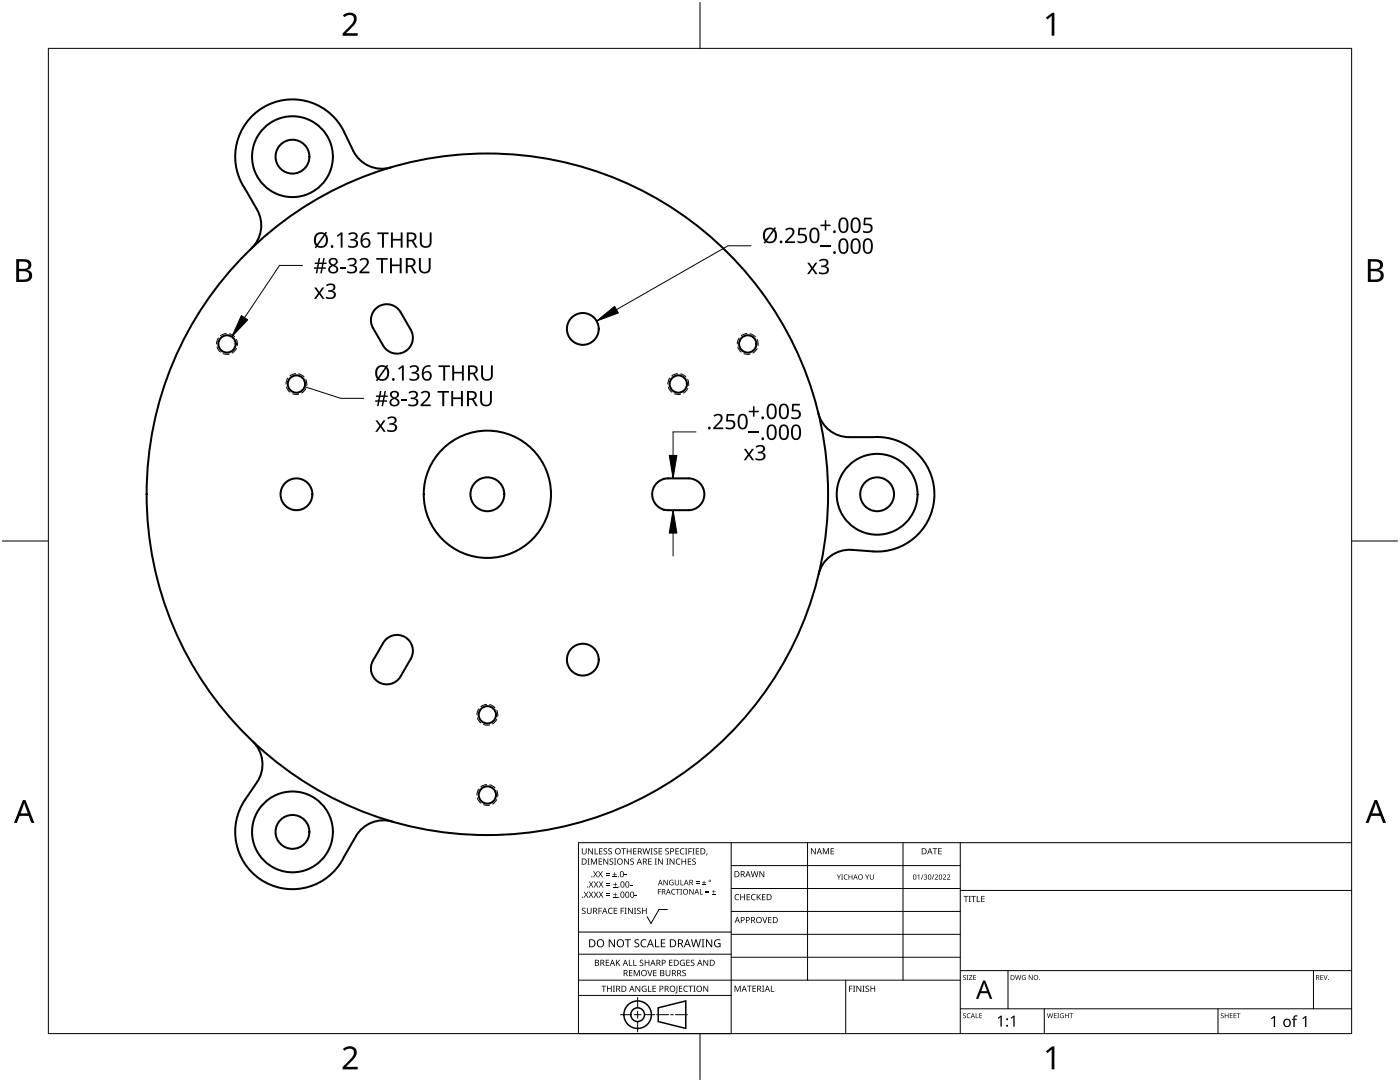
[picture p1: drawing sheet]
<svg xmlns="http://www.w3.org/2000/svg" width="279mm" height="216mm" viewBox="0 0 279 216" stroke-linecap="round" stroke-linejoin="round" font-family="sans-serif">
<g fill="none" stroke="#000" stroke-width=".4">
<path d="M78 33.4a6.4 6.4 0 0 1-7.5-3.3 18.9 18.9 0 0 0-4.1-7 11.4 11.4 0 0 0-15.4-.6 11.4 11.4 0 0 0-2.1 15.2l2.4 4.1a6.3 6.3 0 0 1-1.1 7.8M75.1 61.5a3.2 3.2 0 0 1 4.8 .8l2.1 3.5a3.2 3.2 0 0 1-1.2 4.3 3.2 3.2 0 0 1-4.3-1.1l-2.1-3.5a3.2 3.2 0 0 1 .7-4zM131.1 96.4a3.2 3.2 0 0 1 2.2-.9h4.1a3.2 3.2 0 0 1 3.2 3.1 3.2 3.2 0 0 1-3.2 3.2h-4.1a3.2 3.2 0 0 1-2.9-2 3.2 3.2 0 0 1 .7-3.4zM163.3 82.4a6.3 6.3 0 0 0 6.2 4.8h4.7a11.4 11.4 0 0 1 12.3 11.4 11.4 11.4 0 0 1-12.3 11.4l-4.2-.3a6.4 6.4 0 0 0-6.6 4.9M76.9 127.8a3.2 3.2 0 0 1 4.2-.5 3.2 3.2 0 0 1 .9 4.2l-2.1 3.5a3.2 3.2 0 0 1-4.3 1.1 3.2 3.2 0 0 1-1.2-4.3zM50.4 147.9a6.4 6.4 0 0 1 .9 8.2 18.9 18.9 0 0 0-4 7 11.4 11.4 0 0 0 7.1 13.6 11.4 11.4 0 0 0 14.3-5.7l2.3-4.1a6.4 6.4 0 0 1 7.3-3"/>
<circle cx="58.4" cy="31.3" r="8.1"/>
<circle cx="58.4" cy="31.3" r="3.4"/>
<circle cx="45.3" cy="68.6" r="1.73"/>
<circle cx="59.2" cy="76.6" r="1.73"/>
<circle cx="116.3" cy="65.6" r="3.2"/>
<circle cx="135.4" cy="76.6" r="1.73"/>
<circle cx="149.2" cy="68.6" r="1.73"/>
<circle cx="59.2" cy="98.6" r="3.2"/>
<circle cx="97.3" cy="98.6" r="3.4"/>
<circle cx="97.3" cy="98.6" r="12.7"/>
<circle cx="97.3" cy="98.6" r="68"/>
<circle cx="175" cy="98.6" r="8.1"/>
<circle cx="175.1" cy="98.6" r="3.4"/>
<circle cx="116.3" cy="131.6" r="3.2"/>
<circle cx="97.3" cy="142.6" r="1.73"/>
<circle cx="97.3" cy="158.6" r="1.73"/>
<circle cx="58.4" cy="166" r="8.1"/>
<circle cx="58.4" cy="166" r="3.4"/>
</g>
<g fill="none" stroke="#000" stroke-width=".2">
<path d="M43.3 69.2l.7 1.1M43.6 67.5l-.4 1.1M44.5 70.6l1.3 .1M45.1 66.6l-1.1 .4M45.8 66.6l1 .6M47.2 67.7l.2 1.2M47.2 69.5l-.9 .9M57.2 77.2l.7 1.1M57.4 75.5l-.3 1.1M58.4 78.6l1.2 .1M59 74.6l-1.1 .4M59.6 74.6l1.1 .6"/>
<path d="M61 75.7l.2 1.2M61 77.5l-.8 .9M133.4 77.2l.7 1.1M133.6 75.5l-.3 1.1M134.6 78.6l1.2 .1M135.2 74.6l-1.1 .4M135.8 74.6l1.1 .6M137.2 75.7l.2 1.2M137.2 77.5l-.8 .9M147.2 69.2l.7 1.1M147.5 67.5l-.4 1.1M148.5 70.6l1.2 .1"/>
<path d="M149.1 66.6l-1.2 .4M149.7 66.6l1.1 .6M151.1 67.7l.2 1.2M151.1 69.5l-.8 .9M95.3 143.2l.7 1.1M95.3 159.2l.7 1.1M95.5 141.5l-.3 1.1M95.5 157.5l-.3 1.1M96.5 144.6l1.2 .1M97.1 140.6l-1.1 .4M97.1 156.6l-1.1 .4M97.7 140.6l1.1 .6"/>
<path d="M97.7 156.6l1.1 .6M99.1 141.7l.2 1.2M99.1 143.5l-.8 .9M99.1 157.7l.2 1.2M99.1 159.5l-.8 .9M96.5 160.6l1.2 .1"/>
</g>
<path d="M9.7 9.7h260v196.5h-260z" fill="none" stroke="#000" stroke-width=".2"/>
<path d="M139.7 .5v9.2M.5 108h9.2M269.7 108h9.2M139.7 206.2v9.2" fill="none" stroke="#000" stroke-width=".2"/>
<g fill="#000">
<path d="M68.4 3.1a1.64 1.64 0 0 1 2.8 .4 2.52 2.52 0 0 1-1.2 2.2l-.9 .9h2.3v.5h-3v-.4l1.2-1.2a1.95 1.95 0 0 0 .9-2.2 1.23 1.23 0 0 0-1.8 .1zM208.7 3.5l1.3-.9h.4v4.5h-.5v-4l-.9 .8zM68.4 209.3a1.64 1.64 0 0 1 2.8 .4 2.52 2.52 0 0 1-1.2 2.2l-.9 1h2.3v.5h-3v-.5l1.2-1.2a1.95 1.95 0 0 0 .9-2.1 1.23 1.23 0 0 0-1.8 .1zM208.7 209.8l1.3-1h.4v4.6h-.5v-4l-.9 .7z"/>
<path d="M3.2 51.7h1.3a1.28 1.28 0 0 1 1.7 1.3 1.04 1.04 0 0 1-.8 .9 1.23 1.23 0 0 1 1 1.5 1.23 1.23 0 0 1-1.6 .9h-1.6zM3.8 54.1v1.7h.9a.86 .86 0 0 0 1.1-.9 .86 .86 0 0 0-1.1-.8zM3.8 52.2v1.4h.8a.78 .78 0 0 0 1.1-.7 .78 .78 0 0 0-1.1-.7z"/>
<path d="M273 51.7h1.3a1.28 1.28 0 0 1 1.7 1.3 1.04 1.04 0 0 1-.9 .9 1.23 1.23 0 0 1 1 1.5 1.23 1.23 0 0 1-1.5 .9h-1.6zM273.6 54.1v1.7h.9a.86 .86 0 0 0 1.1-.9 .86 .86 0 0 0-1.2-.8zM273.6 52.2v1.4h.8a.78 .78 0 0 0 1-.7 .78 .78 0 0 0-1.1-.7z"/>
<path d="M4.6 159.6h.5l1.8 4.6h-.6l-.6-1.4h-1.8l-.5 1.4h-.6zM4.8 160.2l-.7 2.1h1.4z"/>
<path d="M274.3 159.6h.5l1.8 4.6h-.6l-.5-1.4h-1.8l-.6 1.4h-.6zM274.6 160.2l-.7 2.1h1.4z"/>
</g>
<g fill="none" stroke="#000" stroke-width=".2">
<path d="M145.9 168.1v38.1h-30.5v-38.1h154.3M145.9 172.7h45.7M145.9 177.3h45.7M161.2 168.1v27.5M180.2 168.1v27.5M191.6 168.1v38.1M191.6 177.7h78.1M115.4 198.6h30.5M115.4 195.6h76.2M115.4 190.4h30.5M115.4 186h30.5M127.3 199v2.1"/>
<path d="M133.2 181.5h-1.7l-1.6 2.8-.7-1.4M145.9 181.9h45.7M145.9 186.4h45.7M145.9 191h45.7M168.8 195.6v10.6M191.6 193.7h78.1M201.2 193.7v7.6M262.1 193.7v7.6M123.8 202.5h2.1M126.6 202.5h1.3M127.3 201.8v1.4M127.3 203.8v2.1"/>
<path d="M128.6 202.5h2.1M131 202.5h2.4M133.8 202.5h.6M134.8 202.5h2.4M191.6 201.3h78.1M208.4 201.3v4.9M243.1 201.3v4.9"/>
</g>
<g fill="#000">
<path d="M116.1 169.3h.2v.8a.32 .32 0 0 0 .3 .3 .32 .32 0 0 0 .3-.3v-.8h.2v.8a.47 .47 0 0 1-.5 .4 .47 .47 0 0 1-.5-.5zM116.5 177.9h.2l.3 .5 .3-.5h.1l-.4 .6 .4 .6h-.1l-.3-.5-.4 .5h-.1l.4-.6zM117.3 171.3h.4l-.1 .1v1l.1 .1h-.4l.1-.1v-1zM117.4 169.3h.2l.6 1v-1h.1v1.2h-.1l-.7-1v1h-.1zM117.5 177.9h.2l.3 .5 .3-.5h.1l-.4 .6 .4 .6h-.1l-.4-.5-.3 .5h-.1l.4-.6zM117.5 175.9h.2l.3 .5 .3-.5h.1l-.4 .6 .5 .6h-.2l-.3-.5-.4 .5h-.1l.4-.6zM117.9 171.3h.3l.3 1 .4-1h.2v1.2h-.1v-1l-.4 1h-.1l-.4-1v1h-.2zM118.7 169.3h.1v1h.6v.2h-.7zM118.4 173.8h.1l.3 .5 .3-.5h.2l-.4 .6 .4 .7h-.1l-.4-.6-.3 .6h-.1l.4-.7zM118.5 177.9h.2l.2 .5 .3-.5h.2l-.4 .6 .4 .6h-.1l-.4-.5-.3 .5h-.1l.4-.6zM118.5 175.9h.2l.3 .5 .3-.5h.1l-.4 .6 .4 .6h-.1l-.3-.5-.4 .5h-.1l.4-.6zM119.5 171.3h.7v.1h-.6v.4h.5v.2h-.5v.4h.6v.1h-.7z"/>
<path d="M119.6 169.3h.6v.1h-.5v.4h.5v.1h-.5v.4h.5v.2h-.6zM119.4 173.8h.1l.3 .5 .3-.5h.2l-.4 .6 .4 .7h-.1l-.4-.6-.3 .6h-.2l.5-.7zM119.5 177.9h.1l.3 .5 .3-.5h.2l-.4 .6 .4 .6h-.1l-.4-.5-.3 .5h-.1l.4-.6zM119.5 175.9h.2l.3 .5 .3-.5h.1l-.4 .6 .4 .6h-.1l-.4-.5-.3 .5h-.1l.4-.6zM120.9 174.6h.8v.1h-.8zM120.9 174.2h.8v.1h-.8zM121 178.7h.8v.1h-.8zM121 178.3h.8v.1h-.8zM121 176.6h.8v.1h-.8zM121 176.3h.8v.1h-.8zM120.5 169.4l.4-.1h.3l-.1 .1a.25 .25 0 0 0-.4-.1 .25 .25 0 0 0 0 .4 .4 .4 0 0 1 .5 .3 .4 .4 0 0 1-.3 .5 .4 .4 0 0 1-.5-.2h.2a.27 .27 0 0 0 .4-.1 .27 .27 0 0 0-.3-.3l-.2-.2zM120.4 171.3h.2l.6 1v-1h.2v1.2h-.2l-.6-1v1h-.2z"/>
<path d="M121.4 169.4l.5-.1h.2v.1a.25 .25 0 0 0-.4-.1 .25 .25 0 0 0 0 .4 .4 .4 0 0 1 .4 .3 .4 .4 0 0 1-.2 .5 .4 .4 0 0 1-.5-.2h.1a.27 .27 0 0 0 .5-.1 .27 .27 0 0 0-.4-.3l-.2-.2zM122.3 174.9h.8v.2h-.8zM122.4 179h.8v.1h-.8zM122.4 177h.8v.1h-.8zM121.7 171.4l.4-.1 .3 .1-.1 .1a.25 .25 0 0 0-.4-.1 .25 .25 0 0 0 0 .4 .4 .4 0 0 1 .5 .3 .4 .4 0 0 1-.3 .5 .4 .4 0 0 1-.5-.3l.2 .1a.27 .27 0 0 0 .4-.2 .27 .27 0 0 0-.3-.3l-.2-.2zM122.6 174h.1v.4h.4v.1h-.4v.4h-.1v-.4h-.3v-.1h.3zM122.7 178.1h.1v.4h.4v.1h-.4v.3h-.1v-.3h-.3v-.1h.3zM122.7 176.1h.2v.3h.3v.2h-.3v.3h-.2v-.3h-.3v-.2h.3zM122.5 171.3h.5l-.2 .1v1l.2 .1h-.5l.2-.1v-1zM124 169.3h.9v.1h-.4v1.1h-.1v-1.1h-.4zM124.7 174.5h.4v.2h-.4zM124.6 171.3h.1l.7 1v-1h.1v1.2h-.2l-.6-1v1h-.1z"/>
<path d="M125.7 176.6h.5v.1h-.5zM125.1 169.3h.1v.5h.7v-.5h.1v1.2h-.1v-.6h-.7v.6h-.1zM125.8 171.4l.5-.1 .2 .1v.1a.25 .25 0 0 0-.4-.1 .25 .25 0 0 0 0 .4 .4 .4 0 0 1 .4 .3 .4 .4 0 0 1-.2 .5 .4 .4 0 0 1-.5-.3l.1 .1a.27 .27 0 0 0 .5-.2 .27 .27 0 0 0-.4-.3l-.2-.2zM126.7 178.6h.4v.2h-.4zM126.4 169.3h.6v.1h-.5v.4h.5v.1h-.5v.4h.5v.2h-.6zM128.2 169.3h.2l.2 1 .3-1h.2l.2 1 .3-1h.1l-.3 1.2h-.1l-.3-1.1-.3 1.1h-.2zM129.4 171.3h.6v.1h-.5v.4h.5v.2h-.5v.4h.5v.1h-.6zM129.8 169.3h.5l-.2 .1v1l.2 .1h-.5l.2-.1v-1zM130.7 171.3h.4l-.1 .1v1l.1 .1h-.4l.1-.1v-1zM130.5 169.4l.4-.1h.3l-.1 .1a.25 .25 0 0 0-.4-.1 .25 .25 0 0 0 0 .4 .4 .4 0 0 1 .5 .3 .4 .4 0 0 1-.3 .5 .4 .4 0 0 1-.5-.2h.2a.27 .27 0 0 0 .4-.1 .27 .27 0 0 0-.3-.3l-.2-.2zM131.3 177.4h.6v.1h-.5v.4h.5v.1h-.5v.5h-.1zM131.4 169.3h.7v.1h-.5v.4h.5v.1h-.5v.4h.5v.2h-.7z"/>
<path d="M131.3 171.3h.2l.7 1-.1-1h.2v1.2h-.2l-.6-1v1h-.2zM132.4 175.6h.2l.6 .9v-.9h.1v1h-.2l-.6-.9v.9h-.1zM133 171.3h.4l-.1 .1v1l.1 .1h-.4l.1-.1v-1zM132.8 169.4l.4-.1h.3l-.1 .1a.25 .25 0 0 0-.3-.1 .25 .25 0 0 0 0 .4 .4 .4 0 0 1 .4 .3 .4 .4 0 0 1-.3 .5 .4 .4 0 0 1-.4-.2h.1a.27 .27 0 0 0 .5-.1 .27 .27 0 0 0-.4-.3l-.2-.2zM133.7 175.7l.5-.2 .2 .1v.1a.45 .45 0 0 0-.7 .4 .45 .45 0 0 0 .6 .4v-.3h-.2v-.1h.3v.5a.6 .6 0 0 1-.8-.1 .6 .6 0 0 1 .1-.8zM134.1 177.5l.4-.1h.3l-.1 .2a.44 .44 0 0 0-.6 .4 .44 .44 0 0 0 .6 .3 .52 .52 0 0 1-.7 0 .52 .52 0 0 1 .1-.8zM133.6 171.3h.2l.7 1v-1h.1v1.2h-.2l-.6-1v1h-.2zM134.9 177.4h.8v.1h-.4v1h-.1v-1h-.3zM135 171.5l.5-.2 .3 .1-.1 .1a.49 .49 0 0 0-.7 .4 .49 .49 0 0 0 .7 .5 .52 .52 0 0 1-.6 0 .52 .52 0 0 1-.2-.6zM134.8 169.3h.7v.1h-.6v.4h.5v.1h-.5v.4h.6v.2h-.7zM134.7 175.6h.1v.7a.28 .28 0 0 0 .3 .2 .28 .28 0 0 0 .3-.2v-.7h.1v.7a.42 .42 0 0 1-.4 .4 .42 .42 0 0 1-.4-.4zM135.8 175.6h.1v.9h.5v.1h-.6z"/>
<path d="M135.8 177.4h.3l-.1 .1v.9l.1 .1h-.3l.1-.1v-.9zM135.8 169.4l.5-.2 .3 .1-.1 .1a.49 .49 0 0 0-.7 .5 .49 .49 0 0 0 .8 .4 .52 .52 0 0 1-.7 .1 .52 .52 0 0 1-.2-.6zM136 171.3h.2v.5h.6v-.5h.1v1.2h-.1v-.5h-.6v.5h-.2zM136.7 169.3h.5l-.2 .1v1l.2 .1h-.5l.2-.1v-1zM137.4 169.3h.7v.1h-.6v.4h.5v.2h-.5v.5h-.1zM137.3 171.3h.6v.1h-.5v.4h.5v.2h-.5v.4h.5v.1h-.6zM137.6 177.4h.1l.6 .9v-.9h.1v1.1h-.1l-.6-.9v.9h-.1zM138.2 169.3h.4l-.1 .1v1l.1 .1h-.4l.1-.1v-1zM138.9 176.2h.7v.1h-.7zM138.9 175.9h.7v.1h-.7zM138.2 171.4l.4-.1 .3 .1-.1 .1a.25 .25 0 0 0-.4-.1 .25 .25 0 0 0 0 .4 .4 .4 0 0 1 .5 .3 .4 .4 0 0 1-.3 .5 .4 .4 0 0 1-.5-.3l.2 .1a.27 .27 0 0 0 .4-.2 .27 .27 0 0 0-.3-.3l-.2-.2zM138.9 169.3h.6v.1h-.5v.4h.5v.1h-.5v.4h.5v.2h-.6z"/>
<path d="M139.7 177.4h.1v1h.5v.1h-.6zM140.1 176.5h.8v.1h-.8zM140.4 175.7h.2v.3h.3v.2h-.3v.3h-.2v-.3h-.3v-.2h.3zM140.8 178h.7v.2h-.7zM140.8 177.7h.7v.1h-.7zM141 170.3h.2l-.3 .4zM142.1 178.4h.7v.1h-.7zM142.4 177.6h.1v.3h.3v.1h-.3v.3h-.1v-.3h-.3v-.1h.3zM146.8 178.6l.4-.2 .3 .1v.1a.49 .49 0 0 0-.7 .4 .49 .49 0 0 0 .7 .5 .52 .52 0 0 1-.7 0 .52 .52 0 0 1-.2-.6zM147.7 178.4h.2v.5h.6v-.5h.2v1.2h-.2v-.5h-.6v.5h-.2zM149 178.4h.7v.1h-.5v.4h.4v.2h-.4v.4h.5v.1h-.7zM150 178.6l.5-.2 .3 .1-.1 .1a.49 .49 0 0 0-.7 .4 .49 .49 0 0 0 .8 .5 .52 .52 0 0 1-.7 0 .52 .52 0 0 1-.2-.6z"/>
<path d="M149.8 173.8h.2l.2 1.1 .3-1.1h.2l.3 1.1 .2-1.1h.2l-.3 1.2h-.2l-.3-1-.3 1h-.1zM151 178.4h.2v.6l.5-.6h.2l-.5 .5 .5 .7h-.2l-.4-.6-.1 .6h-.2zM151.6 173.8h.1l.7 1v-1h.1v1.2h-.2l-.6-1v1h-.1zM152.1 178.4h.7v.1h-.6v.4h.5v.2h-.5v.4h.6v.1h-.7zM161.8 169.3h.2l.7 1v-1h.1v1.2h-.2l-.6-1v1h-.2zM164.2 169.3h.2l.4 .9 .4-.9h.2v1.2h-.1v-1.1l-.4 1.1h-.1l-.4-1.1v1.1h-.2zM165.8 169.3h.6v.1h-.5v.4h.5v.1h-.5v.4h.5v.2h-.6zM167 174.5h.1l.3 .5 .3-.5h.1l-.3 .6v.4h-.2v-.4zM167.9 174.5h.3l-.1 .1v.8l.1 .1h-.3l.1-.1v-.8zM168.5 174.6l.4-.1h.3l-.1 .2a.41 .41 0 0 0-.6 .3 .41 .41 0 0 0 .6 .4 .48 .48 0 0 1-.7-.1 .48 .48 0 0 1 .1-.7zM169.3 174.5h.2v.4h.5v-.4h.1v1h-.1v-.5h-.5v.5h-.2zM172.7 174.5h.1l.3 .5 .2-.5h.2l-.4 .6v.4h-.1v-.4z"/>
<path d="M173.6 174.5h.1v.7a.26 .26 0 0 0 .3 .2 .26 .26 0 0 0 .3-.2v-.7h.1v.7a.39 .39 0 0 1-.4 .3 .39 .39 0 0 1-.4-.3zM183.1 174.7l.4-.2v1h-.2v-.9l-.2 .2zM184.2 174.5h.1l-.4 1h-.1zM184.4 174.6a.32 .32 0 0 1 .5-.1 .32 .32 0 0 1-.1 .5 .32 .32 0 0 1 .2 .4 .32 .32 0 0 1-.5 .1l-.1-.1a.26 .26 0 0 0 .4 .1 .26 .26 0 0 0 0-.4l-.3-.2a.23 .23 0 0 0 .3 0 .23 .23 0 0 0-.1-.4 .23 .23 0 0 0-.3 .2zM186.3 174.5h.2l-.4 1h-.2zM186.1 169.3h.9v.1h-.3v1.1h-.2v-1.1h-.4zM186.5 174.6a.37 .37 0 0 1 .6 0 .37 .37 0 0 1-.2 .6l-.2 .2h.5v.1h-.7l.3-.4a.27 .27 0 0 0 .3-.3 .27 .27 0 0 0-.4-.2zM187.2 169.3h.7v.1h-.5v.4h.5v.1h-.5v.4h.5v.2h-.7zM188.2 174.6a.37 .37 0 0 1 .6 0 .37 .37 0 0 1-.3 .6l-.2 .2h.5v.1h-.6l.2-.4a.27 .27 0 0 0 .3-.3 .27 .27 0 0 0-.4-.2zM189 174.6a.37 .37 0 0 1 .6 0 .37 .37 0 0 1-.2 .6l-.3 .2h.6v.1h-.7l.3-.4a.27 .27 0 0 0 .2-.3 .27 .27 0 0 0-.3-.2zM192.3 178.8h.9v.1h-.3v1.1h-.2v-1.1h-.4zM193.3 178.8h.5l-.2 .1v1l.2 .1h-.5l.2-.1v-1z"/>
<path d="M193.8 178.8h1v.1h-.4v1.1h-.2v-1.1h-.4zM194.9 178.8h.2v1.1h.5v.1h-.7zM195.8 178.8h.7v.1h-.5v.4h.5v.1h-.5v.5h.5v.1h-.7zM116.2 181.3l.4-.2 .3 .1-.1 .1a.25 .25 0 0 0-.4-.1 .25 .25 0 0 0 0 .4 .4 .4 0 0 1 .5 .3 .4 .4 0 0 1-.3 .5 .4 .4 0 0 1-.5-.2h.2a.27 .27 0 0 0 .4-.1 .27 .27 0 0 0-.3-.3l-.2-.2zM117.1 181.1h.2v.8a.32 .32 0 0 0 .3 .3 .32 .32 0 0 0 .3-.3v-.8h.2v.8a.47 .47 0 0 1-.5 .5 .47 .47 0 0 1-.5-.5zM119.4 181.1h.7v.2h-.5v.4h.5v.1h-.5v.6h-.2zM120 196.7h1v.1h-.4v1.1h-.2v-1.1h-.4zM120.9 191.5h.7v.1h-.6v.4h.5v.2h-.5v.4h.6v.1h-.7zM121.5 181.3l.4-.2 .4 .1-.1 .1a.49 .49 0 0 0-.7 .5 .49 .49 0 0 0 .7 .4 .52 .52 0 0 1-.6 .1 .52 .52 0 0 1-.3-.6zM121.1 196.7h.2v.5h.6v-.5h.2v1.2h-.2v-.6h-.6v.6h-.2zM121.5 187.4h.2l.9 1.3v-1.3h.1v1.6h-.2l-.8-1.3v1.3h-.2zM122.3 196.7h.4l-.1 .1v1l.1 .1h-.4l.2-.1v-1z"/>
<path d="M122.5 181.1h.7v.2h-.6v.4h.5v.1h-.5v.4h.6v.2h-.7zM122.9 191.5h.2v.6l.5-.6h.2l-.5 .5 .5 .7h-.2l-.4-.6-.1 .6h-.2zM123.9 181.1h.6v.2h-.5v.4h.5v.1h-.5v.6h-.1zM124.7 181.1h.4l-.2 .2v.9l.2 .2h-.4l.1-.2v-.9zM124.7 187.4h1.2v.2h-.5v1.4h-.2v-1.4h-.5zM125.5 191.5h.2v1.1h.5v.1h-.7zM125.5 193.6h.7v.1h-.5v.4h.5v.1h-.5v.4h.5v.2h-.7zM125.3 181.1h.2l.7 1.1-.1-1.1h.2v1.3h-.2l-.6-1v1h-.2zM126.4 191.5h.1v1.1h.6v.1h-.7zM126.5 181.1h.5l-.2 .2v.9l.2 .2h-.5l.2-.2v-.9zM126.5 193.6h.2l.4 1 .4-1h.2v1.2h-.2v-1.1l-.4 1.1h-.1l-.4-1.1v1.1h-.1zM126.7 187.6l.3-.2 .6 .1-.2 .1a.33 .33 0 0 0-.6 .2 .33 .33 0 0 0 .4 .4 .47 .47 0 0 1 .4 .6 .47 .47 0 0 1-.7 .2h-.3v-.2h.2a.35 .35 0 0 0 .6-.2 .35 .35 0 0 0-.5-.4l-.3-.2z"/>
<path d="M126.8 196.7h.2l.6 1v-1h.2v1.2h-.2l-.7-1 .1 1h-.2zM127.2 181.3l.4-.2 .3 .1-.1 .1a.25 .25 0 0 0-.4-.1 .25 .25 0 0 0 0 .4 .4 .4 0 0 1 .5 .3 .4 .4 0 0 1-.3 .5 .4 .4 0 0 1-.5-.2h.2a.27 .27 0 0 0 .4-.1 .27 .27 0 0 0-.3-.3l-.2-.2zM127.7 191.6l.4-.1 .3 .1-.1 .1a.25 .25 0 0 0-.3-.1 .25 .25 0 0 0 0 .4 .4 .4 0 0 1 .4 .3 .4 .4 0 0 1-.3 .5 .4 .4 0 0 1-.4-.3l.1 .1a.27 .27 0 0 0 .5-.2 .27 .27 0 0 0-.4-.3l-.2-.2zM128 187.6l.6-.2 .4 .1-.1 .2a.63 .63 0 0 0-.9 .5 .63 .63 0 0 0 1 .6v.2a.83 .83 0 0 1-1.1-.3 .83 .83 0 0 1 .1-1.1zM128.2 196.8l.6-.1 .2 .1v.1a.5 .5 0 0 0-.8 .4 .5 .5 0 0 0 .7 .5v-.4h-.3v-.1h.4v.6a.66 .66 0 0 1-.8-.2 .66 .66 0 0 1 0-.9zM128.1 181.1h.2v.6h.6v-.6h.2v1.3h-.2v-.6h-.6v.6h-.2zM129.2 193.6h.1l.4 1 .3-1h.2l-.4 1.2h-.2zM129.3 196.7h.2v1.1h.5v.1h-.7zM128.7 191.5h.1v.5h.6v-.5h.2v1.2h-.2v-.5h-.6v.5h-.1zM130.7 187.4h.2v1.4h.7v.2h-.9zM130.2 196.7h.7v.1h-.5v.4h.5v.1h-.5v.5h.5v.1h-.7zM130.4 193.6h.6v.1h-.5v.4h.5v.1h-.5v.4h.5v.2h-.6z"/>
<path d="M131.9 187.4h.9v.2h-.7v.5h.6v.2h-.6v.5h.7v.2h-.9zM132.8 193.6h.2v.7a.32 .32 0 0 0 .3 .4 .32 .32 0 0 0 .3-.4v-.7h.2v.7a.47 .47 0 0 1-.5 .5 .47 .47 0 0 1-.5-.5zM133.5 191.5h.7v.1h-.5v.4h.5v.2h-.5v.4h.5v.1h-.7zM135 196.7h.2v1.3l-.1 .2h-.3l-.1-.1 .3-.2zM135.5 196.7h.7v.1h-.5v.4h.4v.1h-.4v.5h.5v.1h-.7zM135.8 191.7l.5-.2 .4 .1-.1 .1a.5 .5 0 0 0-.8 .4 .5 .5 0 0 0 .7 .5v-.4h-.2v-.1h.4v.6a.66 .66 0 0 1-.9-.1 .66 .66 0 0 1 0-.9zM136.2 193.7l.4-.2 .3 .1-.1 .1a.25 .25 0 0 0-.4-.1 .25 .25 0 0 0 0 .4 .4 .4 0 0 1 .5 .3 .4 .4 0 0 1-.3 .5 .4 .4 0 0 1-.5-.2h.2a.27 .27 0 0 0 .5-.1 .27 .27 0 0 0-.4-.3l-.2-.2zM136.5 196.8l.5-.1 .3 .1-.1 .1a.49 .49 0 0 0-.7 .4 .49 .49 0 0 0 .8 .4 .52 .52 0 0 1-.7 .1 .52 .52 0 0 1-.2-.6zM137 191.5h.6v.1h-.5v.4h.5v.2h-.5v.4h.5v.1h-.6zM137.4 196.7h.9v.1h-.4v1.1h-.1v-1.1h-.4zM137.9 191.6l.4-.1 .3 .1-.1 .1a.25 .25 0 0 0-.4-.1 .25 .25 0 0 0 0 .4 .4 .4 0 0 1 .5 .3 .4 .4 0 0 1-.3 .5 .4 .4 0 0 1-.5-.3l.2 .1a.27 .27 0 0 0 .4-.2 .27 .27 0 0 0-.3-.3l-.2-.2zM138.4 196.7h.4l-.1 .1v1l.1 .1h-.4l.1-.1v-1z"/>
<path d="M137.9 187.4h.2l.3 1.4 .4-1.4h.2l.4 1.4 .3-1.4h.2l-.4 1.6h-.2l-.4-1.3-.4 1.3h-.2zM140 187.4h.6l-.2 .2v1.3l.2 .1h-.6l.2-.1v-1.3zM140.4 196.7h.1l.7 1v-1h.1v1.2h-.1l-.7-1v1h-.1zM140.4 191.5h.2l.6 1v-1h.1v1.2h-.1l-.7-1v1h-.1zM140.9 187.4h.2l.9 1.3v-1.3h.1v1.6h-.2l-.8-1.3v1.3h-.2zM142.7 187.6l.7-.2 .4 .1-.1 .2a.65 .65 0 0 0-1 .5 .65 .65 0 0 0 .9 .6v-.4h-.3v-.2h.5v.7a.86 .86 0 0 1-1.1-.1 .86 .86 0 0 1 0-1.2zM146.6 196.7h.2l.4 1 .4-1h.2v1.2h-.1v-1.1l-.4 1.1h-.2l-.4-1.1v1.1h-.1zM149.1 196.7h.9v.1h-.4v1.1h-.1v-1.1h-.4zM150.2 196.7h.7v.1h-.6v.4h.5v.1h-.5v.5h.6v.1h-.7zM152.1 183h.2l.3 1 .4-1h.1l-.4 1.2h-.1zM152.1 196.7h.4l-.1 .1v1l.1 .1h-.4l.1-.1v-1zM153.8 196.7h.2v1.1h.5v.1h-.7z"/>
<path d="M153.3 183h.7v.1h-.5v.4h.5v.1h-.5v.5h.5v.1h-.7zM169.5 196.7h.6v.1h-.5v.5h.5v.1h-.5v.5h-.1zM170.2 196.7h.5l-.2 .1v1l.2 .1h-.5l.2-.1v-1zM170.9 196.7h.2l.6 1v-1h.2v1.2h-.2l-.6-1v1h-.2zM172.1 196.7h.5l-.2 .1v1l.2 .1h-.5l.2-.1v-1zM172.8 196.8l.4-.1h.2v.2a.25 .25 0 0 0-.4-.1 .25 .25 0 0 0 0 .4 .4 .4 0 0 1 .5 .3 .4 .4 0 0 1-.3 .4 .4 .4 0 0 1-.5-.2l.2 .1a.27 .27 0 0 0 .4-.2 .27 .27 0 0 0-.3-.3l-.3-.2zM173.7 196.7h.2v.5h.6v-.5h.2v1.2h-.2v-.6h-.6v.6h-.2zM192.2 194.7l.4-.1h.2l-.1 .1a.24 .24 0 0 0-.3 0 .24 .24 0 0 0-.1 .3 .24 .24 0 0 0 .4 .1 .31 .31 0 0 1 0 .4 .31 .31 0 0 1-.5-.1 .24 .24 0 0 0 .3 .1 .24 .24 0 0 0 .1-.3l-.4-.3zM192.9 194.6h.4l-.1 .1v.7l.1 .1h-.4l.1-.1v-.7zM193.4 194.6h.6l-.5 .8h.6v.1h-.7l.5-.8h-.5zM194.2 194.6h.6v.1h-.4v.3h.4v.1h-.4v.3h.4v.1h-.6zM202.6 194.6h.1l.2 .8 .2-.8h.2l.2 .8 .2-.8h.1l-.2 .9h-.2l-.2-.8-.2 .8h-.2z"/>
<path d="M204 194.7l.4-.1h.3l-.1 .1a.4 .4 0 0 0-.6 .4 .4 .4 0 0 0 .6 .3v-.3l-.2-.1h.3v.5a.53 .53 0 0 1-.7-.1 .53 .53 0 0 1 0-.7zM205.3 194.6h.1l.6 .8v-.8h.1v.9h-.2l-.5-.8v.8h-.1zM263.5 194.6h.6v.1h-.5v.3h.4v.1h-.4v.3h.5v.1h-.6zM264.1 194.6h.2l.2 .8 .3-.8h.2l-.4 .9h-.1zM192.2 202.3l.4-.1h.2l-.1 .1a.24 .24 0 0 0-.3 0 .24 .24 0 0 0-.1 .3 .24 .24 0 0 0 .4 .1 .31 .31 0 0 1 0 .5 .31 .31 0 0 1-.5-.2 .24 .24 0 0 0 .3 .1 .24 .24 0 0 0 .1-.3l-.4-.2zM193.1 202.3l.3-.1h.3l-.1 .1a.39 .39 0 0 0-.5 .4 .39 .39 0 0 0 .5 .3 .46 .46 0 0 1-.6 0 .46 .46 0 0 1 .1-.7zM194.7 202.2h.1v.8h.5v.2h-.6zM195.4 202.2h.6v.1h-.4v.3h.4v.1h-.4v.4h.4v.1h-.6zM199.1 203.1l.6-.4h.2v2.1h-.2v-1.9l-.5 .4zM201.7 203.1l.6-.4h.2v2.1h-.3v-1.9l-.4 .4zM209 202.2h.1l.2 .8 .2-.8h.1l.3 .8 .2-.8h.1l-.3 1h-.1l-.2-.9-.3 .9h-.1zM210.3 202.2h.6v.1h-.4v.3h.3v.1h-.3v.4h.4v.1h-.6z"/>
<path d="M211 202.2h.4l-.2 .1v.8l.2 .1h-.4l.1-.1v-.8zM211.6 202.3l.7-.1-.1 .1a.4 .4 0 0 0-.6 .4 .4 .4 0 0 0 .6 .3v-.2l-.2-.2h.3v.5a.53 .53 0 0 1-.7-.1 .53 .53 0 0 1 0-.7zM212.5 202.2h.2v.4h.5v-.4h.1v1h-.1v-.5h-.5v.5h-.2zM213.4 202.2h.8v.1h-.3v.9h-.2v-.9h-.3zM243.7 202.3l.3-.1h.2v.1a.24 .24 0 0 0-.3 0 .24 .24 0 0 0-.1 .3 .24 .24 0 0 0 .3 .1 .31 .31 0 0 1 0 .5 .31 .31 0 0 1-.5-.2 .24 .24 0 0 0 .4 .1 .24 .24 0 0 0 0-.3l-.3-.2zM244.4 202.2h.2v.4h.5v-.4h.1v1h-.1v-.5h-.5v.5h-.2zM245.4 202.2h.6v.1h-.4v.3h.4v.1h-.4v.4h.4v.1h-.6zM246.2 202.2h.5v.1h-.4v.3h.4v.1h-.4v.4h.4v.1h-.5zM246.8 202.2h.8v.1h-.3v.9h-.2v-.9h-.3zM253.7 203.2l.6-.5h.2v2.2h-.3v-1.9l-.4 .4zM258.2 202.7l.3-.1h.5l-.1 .3-.4-.1-.1 .2v.3h.4v.2h-.4v1.4h-.3v-1.4h-.3l.3-.2zM259.9 203.2l.6-.5h.2v2.2h-.2v-1.9l-.5 .4z"/>
<path d="M116.1 171.3h.4a.61 .61 0 0 1 .6 .6 .61 .61 0 0 1-.6 .6h-.4zM116.3 171.4v1h.1a.48 .48 0 0 0 .5-.5 .48 .48 0 0 0-.4-.5z"/>
<path d="M122.7 169.9a.61 .61 0 0 1 1.2 0 .61 .61 0 0 1-1.2 0zM122.9 169.9a.45 .45 0 0 0 .9 0 .45 .45 0 0 0-.9 0z"/>
<path d="M123.1 171.9a.61 .61 0 0 1 1.2 0 .61 .61 0 0 1-1.2 0zM123.3 171.9a.45 .45 0 0 0 .9 0 .45 .45 0 0 0-.9 0z"/>
<path d="M123.9 173.9a.5 .5 0 0 1 .6 .1 .5 .5 0 0 1 0 .7 .44 .44 0 0 1-.6 .3 .44 .44 0 0 1-.2-.6zM123.9 174a.48 .48 0 0 0-.1 .6 .48 .48 0 0 0 .5 .3v-.8l-.1-.1z"/>
<path d="M124 178a.5 .5 0 0 1 .6 .1 .5 .5 0 0 1 0 .6 .44 .44 0 0 1-.6 .4 .44 .44 0 0 1-.2-.6zM124.1 178.1a.48 .48 0 0 0-.2 .6 .48 .48 0 0 0 .5 .3v-.8l-.1-.2z"/>
<path d="M124 176a.5 .5 0 0 1 .6 .1 .5 .5 0 0 1 0 .6 .44 .44 0 0 1-.6 .4 .44 .44 0 0 1-.2-.7zM124.1 176.1a.48 .48 0 0 0-.2 .5 .48 .48 0 0 0 .5 .3v-.7l-.1-.2z"/>
<path d="M124.9 178a.5 .5 0 0 1 .7 .1 .5 .5 0 0 1 0 .6 .44 .44 0 0 1-.6 .4 .44 .44 0 0 1-.2-.6zM125 178.1a.48 .48 0 0 0-.1 .6 .48 .48 0 0 0 .4 .3l.1-.8-.2-.2z"/>
<path d="M124.9 176a.5 .5 0 0 1 .7 .1 .5 .5 0 0 1 0 .6 .44 .44 0 0 1-.6 .4 .44 .44 0 0 1-.2-.7zM125 176.1a.48 .48 0 0 0-.1 .5 .48 .48 0 0 0 .5 .3v-.7l-.1-.2z"/>
<path d="M125.9 178a.5 .5 0 0 1 .6 .1 .5 .5 0 0 1 0 .6 .44 .44 0 0 1-.5 .4 .44 .44 0 0 1-.2-.6zM126 178.1a.48 .48 0 0 0-.2 .6 .48 .48 0 0 0 .5 .3l.1-.8-.2-.2z"/>
<path d="M127.3 169.3h.3a.35 .35 0 0 1 .5 .2 .35 .35 0 0 1-.3 .4l.4 .6h-.2l-.3-.5h-.3v.5h-.1zM127.4 169.4v.4h.2a.23 .23 0 0 0 .3-.2 .23 .23 0 0 0-.3-.2z"/>
<path d="M127.5 171.3h.2l.4 1.2h-.1l-.2-.4h-.4l-.2 .4h-.1zM127.6 171.5l-.2 .5h.4z"/>
<path d="M128.3 171.3h.3a.35 .35 0 0 1 .5 .2 .35 .35 0 0 1-.3 .5l.4 .5h-.2l-.3-.5h-.2v.5h-.2zM128.5 171.4v.5h.1a.23 .23 0 0 0 .3-.2 .23 .23 0 0 0-.3-.3z"/>
<path d="M131.7 175.5h.1l.5 1.1h-.2l-.1-.3h-.4l-.2 .3h-.1zM131.8 175.7l-.2 .5h.3z"/>
<path d="M132.1 177.4h.3a.31 .31 0 0 1 .4 .2 .31 .31 0 0 1-.2 .4l.3 .5h-.2l-.3-.5h-.2v.5h-.1zM132.2 177.5v.4h.2a.21 .21 0 0 0 .2-.2 .21 .21 0 0 0-.2-.2z"/>
<path d="M133.3 177.4h.1l.5 1.1h-.2l-.1-.4h-.4l-.2 .4h-.1zM133.4 177.5l-.2 .5h.4z"/>
<path d="M133.8 169.3h.3a.41 .41 0 0 1 .4 .5 .41 .41 0 0 1-.6 .2v.5h-.1zM133.9 169.4v.5a.29 .29 0 0 0 .5-.3 .29 .29 0 0 0-.5-.2z"/>
<path d="M136.9 175.5h.1l.4 1.1h-.1l-.1-.3h-.5l-.1 .3h-.1zM137 175.7l-.2 .5h.3z"/>
<path d="M136.2 177.9a.55 .55 0 0 1 1.1 0 .55 .55 0 0 1-1.1 0zM136.4 177.9a.45 .45 0 0 0 .9 0 .45 .45 0 0 0-.9 0z"/>
<path d="M137.6 175.6h.3a.31 .31 0 0 1 .4 .2 .31 .31 0 0 1-.2 .4l.3 .4h-.2l-.3-.4h-.2v.4h-.1zM137.7 175.7v.4h.2a.21 .21 0 0 0 .2-.2 .21 .21 0 0 0-.2-.2z"/>
<path d="M139 177.4h.1l.4 1.1h-.1l-.1-.4h-.5l-.1 .4h-.1zM139.1 177.5l-.2 .5h.3z"/>
<path d="M139.8 169.3h.4a.61 .61 0 0 1 .6 .6 .61 .61 0 0 1-.7 .6h-.3zM140 169.4v.9h.1a.48 .48 0 0 0 .5-.4 .48 .48 0 0 0-.4-.5z"/>
<path d="M141.4 175.8a.25 .25 0 0 1 .5 0 .25 .25 0 0 1-.5 0zM141.5 175.8a.15 .15 0 0 0 .3 0 .15 .15 0 0 0-.3 0z"/>
<path d="M146.6 173.8h.4a.61 .61 0 0 1 .6 .6 .61 .61 0 0 1-.7 .6h-.3zM146.7 174v.9h.2a.48 .48 0 0 0 .5-.5 .48 .48 0 0 0-.5-.4z"/>
<path d="M147.8 173.8h.4a.35 .35 0 0 1 .4 .3 .35 .35 0 0 1-.2 .4l.3 .5h-.2l-.3-.5h-.2v.5h-.2zM148 174v.4h.2a.23 .23 0 0 0 .3-.2 .23 .23 0 0 0-.3-.2z"/>
<path d="M149.2 173.8h.1l.5 1.2h-.1l-.2-.3h-.5l-.1 .3h-.2zM149.3 174l-.2 .5h.4z"/>
<path d="M153 178.4h.4a.61 .61 0 0 1 .6 .6 .61 .61 0 0 1-.6 .6h-.4zM153.2 178.5v1h.1a.48 .48 0 0 0 .5-.5 .48 .48 0 0 0-.4-.5z"/>
<path d="M163.4 169.2h.2l.5 1.3h-.2l-.2-.4h-.4l-.2 .4h-.1zM163.5 169.4l-.2 .6h.4z"/>
<path d="M170.7 174.5h.1l.4 1h-.2l-.1-.3h-.4l-.1 .3h-.1zM170.7 174.6l-.1 .5h.3z"/>
<path d="M171.2 175a.51 .51 0 0 1 1 0 .51 .51 0 0 1-1 0zM171.4 175a.4 .4 0 0 0 .8 0 .4 .4 0 0 0-.8 0z"/>
<path d="M182.3 174.6h.4l.2 .5a.38 .38 0 0 1-.5 .4 .38 .38 0 0 1-.2-.6zM182.4 174.6v.1a.39 .39 0 0 0-.1 .4 .39 .39 0 0 0 .4 .3 .4 .4 0 0 0 .1-.5 .4 .4 0 0 0-.4-.3z"/>
<path d="M184 169.3h.3a.61 .61 0 0 1 .6 .6 .61 .61 0 0 1-.6 .6h-.3zM184.1 169.4v.9h.2a.48 .48 0 0 0 .5-.4 .48 .48 0 0 0-.5-.5z"/>
<path d="M185.3 174.6h.4l.2 .5a.38 .38 0 0 1-.5 .4 .38 .38 0 0 1-.2-.6zM185.4 174.6v.1a.39 .39 0 0 0-.1 .4 .39 .39 0 0 0 .4 .3 .4 .4 0 0 0 .1-.5 .4 .4 0 0 0-.4-.3z"/>
<path d="M185.5 169.2h.1l.5 1.3h-.1l-.2-.4h-.5l-.1 .4h-.2zM185.6 169.4l-.2 .6h.4z"/>
<path d="M187.5 174.6l.1-.1a.51 .51 0 0 1 .4 .5 .51 .51 0 0 1-.5 .5l-.1-.4zM187.6 174.6l-.1 .1a.39 .39 0 0 0-.1 .4 .39 .39 0 0 0 .4 .3 .4 .4 0 0 0 .2-.5 .4 .4 0 0 0-.4-.3z"/>
<path d="M118.4 181.1h.3a.35 .35 0 0 1 .4 .3 .35 .35 0 0 1-.2 .4l.3 .6h-.1l-.3-.5h-.3v.5h-.1zM118.5 181.3v.4h.2a.23 .23 0 0 0 .3-.2 .23 .23 0 0 0-.3-.2z"/>
<path d="M118.7 191.5h.4a.31 .31 0 0 1 .4 .2 .31 .31 0 0 1-.2 .4 .33 .33 0 0 1 .3 .4 .33 .33 0 0 1-.4 .2h-.5zM118.9 192.2v.4h.2a.23 .23 0 0 0 .3-.2 .23 .23 0 0 0-.3-.2zM118.9 191.6v.4h.2a.21 .21 0 0 0 .3-.2 .21 .21 0 0 0-.3-.2z"/>
<path d="M117.6 187.4h.5a.79 .79 0 0 1 .7 .8 .79 .79 0 0 1-.8 .8h-.4zM117.8 187.6v1.2h.2a.62 .62 0 0 0 .6-.6 .62 .62 0 0 0-.6-.6z"/>
<path d="M119.8 191.5h.4a.35 .35 0 0 1 .4 .3 .35 .35 0 0 1-.2 .4l.3 .5h-.2l-.3-.5h-.2v.5h-.2zM120 191.6v.5h.2a.23 .23 0 0 0 .3-.2 .23 .23 0 0 0-.3-.3z"/>
<path d="M119.3 187.6a.77 .77 0 0 1 1.1 .1 .77 .77 0 0 1-.2 1.1 .77 .77 0 0 1-1-.2l-.1-.6zM119.5 187.7a.63 .63 0 0 0-.2 .8 .63 .63 0 0 0 .8 .3 .63 .63 0 0 0 .2-.9 .63 .63 0 0 0-.8-.2z"/>
<path d="M120.6 181.1h.2l.4 1.3h-.1l-.2-.4h-.4l-.2 .4h-.1zM120.7 181.3l-.2 .6h.4z"/>
<path d="M122.1 191.5h.2l.5 1.2h-.2l-.1-.3h-.5l-.2 .3h-.1zM122.2 191.7l-.2 .5h.4z"/>
<path d="M123 196.7h.3a.35 .35 0 0 1 .4 .2 .35 .35 0 0 1-.2 .5l.3 .5h-.1l-.3-.5h-.3v.5h-.1zM123.1 196.8v.5h.2a.23 .23 0 0 0 .3-.3 .23 .23 0 0 0-.3-.2z"/>
<path d="M123.3 187.6a.77 .77 0 0 1 1.1 .1 .77 .77 0 0 1-.2 1.1 .77 .77 0 0 1-1.1-.2v-.6zM123.5 187.7a.63 .63 0 0 0-.2 .8 .63 .63 0 0 0 .8 .3 .63 .63 0 0 0 .2-.9 .63 .63 0 0 0-.8-.2z"/>
<path d="M124.5 193.6h.3a.35 .35 0 0 1 .4 .2 .35 .35 0 0 1-.2 .4l.3 .6h-.1l-.3-.5h-.3v.5h-.1zM124.6 193.7v.4h.2a.23 .23 0 0 0 .3-.2 .23 .23 0 0 0-.3-.2z"/>
<path d="M124 196.7h.4a.61 .61 0 0 1 .6 .6 .61 .61 0 0 1-.6 .6h-.4zM124.2 196.8v1h.2a.48 .48 0 0 0 .5-.5 .48 .48 0 0 0-.5-.5z"/>
<path d="M124.7 191.5h.2l.4 1.2h-.1l-.2-.3h-.4l-.2 .3h-.1zM124.8 191.7l-.2 .5h.4z"/>
<path d="M126 196.7h.2l.4 1.2h-.1l-.2-.4h-.4l-.2 .4h-.1zM126.1 196.8l-.2 .6h.4z"/>
<path d="M127.9 194.2a.61 .61 0 0 1 1.2 0 .61 .61 0 0 1-1.2 0zM128.1 194.2a.45 .45 0 0 0 .9 0 .45 .45 0 0 0-.9 0z"/>
<path d="M129.7 187.4h.2l.6 1.6h-.2l-.2-.5h-.6l-.2 .5h-.2zM129.8 187.6l-.3 .7h.5z"/>
<path d="M130.2 191.5h.2l.4 1.2h-.1l-.2-.3h-.4l-.2 .3h-.1zM130.3 191.7l-.2 .5h.4z"/>
<path d="M131 191.5h.3a.35 .35 0 0 1 .5 .3 .35 .35 0 0 1-.3 .4l.4 .5h-.2l-.3-.5h-.2v.5h-.2zM131.2 191.6v.5h.1a.23 .23 0 0 0 .3-.2 .23 .23 0 0 0-.3-.3z"/>
<path d="M131.8 193.6h.3a.31 .31 0 0 1 .4 .1 .31 .31 0 0 1-.2 .4 .33 .33 0 0 1 .3 .4 .33 .33 0 0 1-.4 .3h-.4zM131.9 194.2v.4h.3a.23 .23 0 0 0 .2-.2 .23 .23 0 0 0-.3-.2zM131.9 193.7v.4h.2a.21 .21 0 0 0 .3-.2 .21 .21 0 0 0-.3-.2z"/>
<path d="M131.6 196.7h.3a.41 .41 0 0 1 .5 .5 .41 .41 0 0 1-.6 .2v.5h-.2zM131.8 196.8v.5a.29 .29 0 0 0 .4-.2 .29 .29 0 0 0-.4-.3z"/>
<path d="M132.6 196.7h.4a.35 .35 0 0 1 .4 .2 .35 .35 0 0 1-.2 .5l.3 .5h-.2l-.3-.5h-.2v.5h-.2zM132.8 196.8v.5h.2a.23 .23 0 0 0 .3-.3 .23 .23 0 0 0-.3-.2z"/>
<path d="M132.1 191.5h.3a.41 .41 0 0 1 .4 .5 .41 .41 0 0 1-.6 .3v.4h-.1zM132.2 191.6v.5a.29 .29 0 0 0 .5-.2 .29 .29 0 0 0-.5-.3z"/>
<path d="M134.1 193.6h.3a.35 .35 0 0 1 .5 .2 .35 .35 0 0 1-.3 .4l.4 .6h-.2l-.3-.5h-.2v.5h-.2zM134.3 193.7v.4h.1a.23 .23 0 0 0 .3-.2 .23 .23 0 0 0-.3-.2z"/>
<path d="M133.6 197.3a.61 .61 0 0 1 1.2 0 .61 .61 0 0 1-1.2 0zM133.8 197.3a.45 .45 0 0 0 .9 0 .45 .45 0 0 0-.9 0z"/>
<path d="M133.7 187.4h.5a.79 .79 0 0 1 .7 .8 .79 .79 0 0 1-.8 .8h-.4zM133.9 187.6v1.2h.2a.62 .62 0 0 0 .6-.6 .62 .62 0 0 0-.6-.6z"/>
<path d="M135.2 193.6h.3a.35 .35 0 0 1 .4 .2 .35 .35 0 0 1-.2 .4l.3 .6h-.2l-.2-.5h-.3v.5h-.1zM135.3 193.7v.4h.2a.23 .23 0 0 0 .3-.2 .23 .23 0 0 0-.3-.2z"/>
<path d="M134.5 191.5h.4a.61 .61 0 0 1 .6 .6 .61 .61 0 0 1-.7 .6h-.3zM134.6 191.6v1h.2a.48 .48 0 0 0 .5-.5 .48 .48 0 0 0-.5-.5z"/>
<path d="M135.3 187.4h.4a.45 .45 0 0 1 .6 .3 .45 .45 0 0 1-.3 .6l.4 .7h-.2l-.4-.6h-.3v.6h-.2zM135.5 187.6v.6h.2a.3 .3 0 0 0 .4-.3 .3 .3 0 0 0-.4-.3z"/>
<path d="M137.1 187.4h.2l.6 1.6h-.2l-.2-.5h-.7l-.1 .5h-.2zM137.2 187.6l-.3 .7h.5z"/>
<path d="M139.6 191.5h.1l.5 1.2h-.2l-.1-.3h-.5l-.1 .3h-.2zM139.7 191.7l-.2 .5h.4z"/>
<path d="M138.9 197.3a.61 .61 0 0 1 1.2 0 .61 .61 0 0 1-1.2 0zM139.1 197.3a.45 .45 0 0 0 .9 0 .45 .45 0 0 0-.9 0z"/>
<path d="M141.7 191.5h.3a.61 .61 0 0 1 .6 .6 .61 .61 0 0 1-.6 .6h-.3zM141.8 191.6v1h.2a.48 .48 0 0 0 .5-.5 .48 .48 0 0 0-.5-.5z"/>
<path d="M147.1 183h.1l.5 1.2h-.2l-.1-.4h-.5l-.2 .4h-.1zM147.1 183.1l-.2 .6h.4z"/>
<path d="M147.8 183h.4a.41 .41 0 0 1 .4 .5 .41 .41 0 0 1-.6 .2v.5h-.2zM148 183.1v.5a.29 .29 0 0 0 .5-.2 .29 .29 0 0 0-.5-.3z"/>
<path d="M148.5 196.7h.1l.5 1.2h-.2l-.1-.4h-.5l-.2 .4h-.1zM148.5 196.8l-.2 .6h.4z"/>
<path d="M148.9 183h.3a.41 .41 0 0 1 .4 .5 .41 .41 0 0 1-.6 .2v.5h-.1zM149 183.1v.5a.29 .29 0 0 0 .5-.2 .29 .29 0 0 0-.5-.3z"/>
<path d="M149.9 183h.3a.35 .35 0 0 1 .5 .2 .35 .35 0 0 1-.3 .5l.4 .5h-.2l-.3-.5h-.2v.5h-.2zM150.1 183.1v.5h.1a.23 .23 0 0 0 .3-.3 .23 .23 0 0 0-.3-.2z"/>
<path d="M151.1 196.7h.4a.35 .35 0 0 1 .4 .2 .35 .35 0 0 1-.2 .5l.3 .5h-.2l-.3-.5h-.2v.5h-.2zM151.3 196.8v.5h.2a.23 .23 0 0 0 .2-.3 .23 .23 0 0 0-.2-.2z"/>
<path d="M150.8 183.6a.61 .61 0 0 1 1.2 0 .61 .61 0 0 1-1.2 0zM151.1 183.6a.45 .45 0 0 0 .9 0 .45 .45 0 0 0-.9 0z"/>
<path d="M153.1 196.7h.1l.5 1.2h-.2l-.1-.4h-.5l-.2 .4h-.1zM153.1 196.8l-.2 .6h.4z"/>
<path d="M154.3 183h.3a.61 .61 0 0 1 .6 .6 .61 .61 0 0 1-.6 .6h-.3zM154.4 183.1v1h.2a.48 .48 0 0 0 .5-.5 .48 .48 0 0 0-.5-.5z"/>
<path d="M196.2 195.7h.4l1.4 3.6h-.4l-.5-1.1h-1.4l-.5 1.1h-.4zM196.4 196.1l-.6 1.7h1.2z"/>
<path d="M201.7 194.6h.3a.49 .49 0 0 1 .5 .5 .49 .49 0 0 1-.5 .4h-.3zM201.8 194.7v.7h.4l.1-.2v-.3z"/>
<path d="M206.2 195.1a.5 .5 0 0 1 1 0 .5 .5 0 0 1-1 0zM206.4 195.1a.36 .36 0 0 0 .7 0 .36 .36 0 0 0-.7 0z"/>
<path d="M262.7 194.6h.2a.28 .28 0 0 1 .4 .1 .28 .28 0 0 1-.2 .4l.3 .4h-.2l-.2-.4h-.2v.4h-.1zM262.8 194.7v.3h.1a.19 .19 0 0 0 .3-.2 .19 .19 0 0 0-.3-.1z"/>
<path d="M194.1 202.2l.5 1-.3-.3h-.3l-.3 .3zM194.2 202.3l-.2 .4h.3z"/>
<path d="M256.3 203.5a.81 .81 0 0 1 1.2 .1 .81 .81 0 0 1-.2 1.1 .81 .81 0 0 1-1.1-.2l-.1-.6zM256.6 203.6a.6 .6 0 0 0-.2 .8 .6 .6 0 0 0 .8 .2l.1-.2a.56 .56 0 0 0 0-.7 .56 .56 0 0 0-.7-.1z"/>
<circle cx="116.2" cy="179.1" r=".11"/>
<circle cx="117.2" cy="177" r=".11"/>
<circle cx="118.1" cy="175" r=".11"/>
<circle cx="123.4" cy="175" r=".11"/>
<circle cx="123.5" cy="179.1" r=".11"/>
<circle cx="123.5" cy="177" r=".11"/>
<circle cx="207.5" cy="195.5" r=".09"/>
<circle cx="265.1" cy="195.5" r=".09"/>
<circle cx="201" cy="204.7" r=".2"/>
<circle cx="201" cy="203.4" r=".2"/>
</g>
<g fill="none" stroke="#000" stroke-width=".3">
<path d="M131.4 201.1l5.5-1.4v5.5l-5.5-1.4z"/>
<circle cx="127.3" cy="202.5" r="1.37"/>
<circle cx="127.3" cy="202.5" r="2.74"/>
</g>
<g fill="#000">
<path d="M62.7 57.4h.4l.6 .8 .6-.8h.4l-.8 1.1 .9 1.1h-.5l-.6-.9-.6 .9h-.4l.8-1.1zM65 56.9a1.06 1.06 0 0 1 1.2-.4 1.06 1.06 0 0 1 .7 1l-.2 .4-.4 .1a.82 .82 0 0 1 .7 .9 .82 .82 0 0 1-.9 .8l-1.1-.2v-.3a1.08 1.08 0 0 0 1.6-.3 .62 .62 0 0 0-.8-.7h-.3v-.3a.7 .7 0 0 0 .7 0 .7 .7 0 0 0 .3-.8 .89 .89 0 0 0-1.3 0zM67.9 53.2h1v.4h-1zM67.2 47l.8-.6h.4v3h-.4v-2.6l-.6 .5zM69.3 51.8a1.06 1.06 0 0 1 1.1-.4 1.06 1.06 0 0 1 .8 .9l-.3 .5-.3 .1a.82 .82 0 0 1 .7 .9 .82 .82 0 0 1-.9 .8l-1.1-.2v-.3a1.08 1.08 0 0 0 1.6-.3 .62 .62 0 0 0-.9-.7h-.3v-.3a.7 .7 0 0 0 .8-.1 .7 .7 0 0 0 .3-.7 .89 .89 0 0 0-1.3 0zM69.5 46.7a1.06 1.06 0 0 1 1.1-.4 1.06 1.06 0 0 1 .8 .9l-.3 .5-.4 .1a.82 .82 0 0 1 .8 .9 .82 .82 0 0 1-.9 .7l-1.1-.1v-.4a1.08 1.08 0 0 0 1.6-.2 .62 .62 0 0 0-.9-.7h-.3v-.3a.7 .7 0 0 0 .8-.1 .7 .7 0 0 0 .3-.7 .89 .89 0 0 0-1.3 0zM71.8 51.8a1.01 1.01 0 0 1 1.1-.4 1.01 1.01 0 0 1 .7 1.1l-.3 .5-1.1 1.2h1.5v.3h-2v-.3l1.1-1.1a.72 .72 0 0 0 .4-.7 .72 .72 0 0 0-.4-.6l-.8 .3zM75.1 51.5h2.3v.3h-1v2.7h-.4v-2.7h-.9zM75.3 46.4h2.3v.3h-1v2.7h-.4v-2.7h-.9zM77.8 51.5h.4v1.3h1.6v-1.3h.4v3h-.4v-1.4h-1.6v1.4h-.4zM78 46.4h.4v1.3h1.6v-1.3h.3v3h-.3v-1.4h-1.6v1.4h-.4zM83.6 51.5h.4v2a.79 .79 0 0 0 .8 .7 .79 .79 0 0 0 .8-.7v-2h.3v2a1.17 1.17 0 0 1-1.1 1.1 1.17 1.17 0 0 1-1.2-1.2z"/>
<path d="M83.8 46.4h.4v2a.79 .79 0 0 0 .8 .7 .79 .79 0 0 0 .7-.8v-1.9h.4v1.9a1.17 1.17 0 0 1-1.1 1.2 1.17 1.17 0 0 1-1.2-1.2zM156.7 45.8a1.01 1.01 0 0 1 1.2-.4 1.01 1.01 0 0 1 .6 1l-.2 .6-1.2 1.2h1.6v.3h-2v-.3l1.1-1.1a.72 .72 0 0 0 .4-.7 .72 .72 0 0 0-.5-.7l-.8 .3zM159.3 45.5h1.6v.3h-1.2l-.1 .9a1.02 1.02 0 0 1 1.5 .8 1.02 1.02 0 0 1-1.4 1l-.5-.1v-.4a.88 .88 0 0 0 .9 .2 .88 .88 0 0 0 .6-.8 .85 .85 0 0 0-1.3-.4l-.2-.1zM161.1 52.4h.4l.6 .9 .6-.9h.4l-.8 1.1 .9 1.2h-.5l-.6-.9-.6 .9h-.4l.8-1.2zM164.6 43.9h.3v.9h.8v.3h-.8v.9h-.3v-.9h-.9v-.3h.9zM163.4 51.9a1.06 1.06 0 0 1 1.2-.3 1.06 1.06 0 0 1 .7 .9l-.2 .4-.4 .2a.82 .82 0 0 1 .7 .9 .82 .82 0 0 1-.9 .7l-1.1-.1v-.4a1.08 1.08 0 0 0 1.6-.2 .62 .62 0 0 0-.8-.7h-.3v-.3a.7 .7 0 0 0 .7-.1 .7 .7 0 0 0 .3-.7 .89 .89 0 0 0-1.3 0zM172.4 43.4h1.5v.4h-1.2v.9a1.02 1.02 0 0 1 1.5 .8 1.02 1.02 0 0 1-1.4 1l-.6-.2v-.3a.88 .88 0 0 0 1 .2 .88 .88 0 0 0 .6-.8 .85 .85 0 0 0-1.3-.4l-.2-.1zM79.4 73.5l.9-.6h.3v3h-.4v-2.6l-.6 .5zM81.5 78.3a1.06 1.06 0 0 1 1.2-.4 1.06 1.06 0 0 1 .7 1l-.2 .4-.4 .2a.82 .82 0 0 1 .7 .9 .82 .82 0 0 1-.9 .7l-1.1-.2v-.3a1.08 1.08 0 0 0 1.6-.3 .62 .62 0 0 0-.8-.7h-.3v-.3a.7 .7 0 0 0 .7 0 .7 .7 0 0 0 .3-.7 .89 .89 0 0 0-1.3-.1zM81.7 73.2a1.06 1.06 0 0 1 1.1-.4 1.06 1.06 0 0 1 .8 1l-.3 .4-.3 .1a.82 .82 0 0 1 .7 .9 .82 .82 0 0 1-.9 .8l-1.1-.2v-.3a1.08 1.08 0 0 0 1.6-.3 .62 .62 0 0 0-.8-.7h-.3v-.3a.7 .7 0 0 0 .7 0 .7 .7 0 0 0 .3-.8 .89 .89 0 0 0-1.3 0zM87.5 72.9h2.3v.3h-1v2.7h-.3v-2.7h-1zM90.2 72.9h.4v1.3h1.6v-1.3h.4v3h-.4v-1.4h-1.6v1.4h-.4z"/>
<path d="M95.8 78h.4v2a.79 .79 0 0 0 .8 .8 .79 .79 0 0 0 .8-.8v-2h.4v2a1.17 1.17 0 0 1-1.2 1.1 1.17 1.17 0 0 1-1.2-1.1zM96 72.9h.4v2a.79 .79 0 0 0 .8 .8 .79 .79 0 0 0 .8-.8v-2h.4v2a1.17 1.17 0 0 1-1.2 1.1 1.17 1.17 0 0 1-1.2-1.1zM74.9 83.9h.5l.5 .8 .6-.8h.4l-.7 1.1 .8 1.2h-.4l-.7-.9-.6 .9h-.4l.8-1.2zM77.3 83.4a1.06 1.06 0 0 1 1.1-.4 1.06 1.06 0 0 1 .7 1l-.2 .4-.4 .2a.82 .82 0 0 1 .8 .9 .82 .82 0 0 1-.9 .7l-1.1-.2v-.3a1.08 1.08 0 0 0 1.5-.3 .62 .62 0 0 0-.8-.6h-.3v-.4a.7 .7 0 0 0 .8 0 .7 .7 0 0 0 .2-.7 .89 .89 0 0 0-1.2 0zM80.1 79.7h1v.4h-1zM84 78.3a1.01 1.01 0 0 1 1.1-.3 1.01 1.01 0 0 1 .7 1l-.3 .5-1.1 1.2h1.6v.4h-2.1v-.4l1.1-1.1a.72 .72 0 0 0 .5-.6 .72 .72 0 0 0-.5-.7l-.8 .3zM87.3 78h2.3v.4h-.9v2.7h-.4v-2.7h-1zM90.1 78h.3v1.3h1.6v-1.3h.4v3.1h-.4v-1.5h-1.6v1.5h-.3zM142.4 82.9a1.01 1.01 0 0 1 1.1-.3 1.01 1.01 0 0 1 .7 1l-.3 .5-1.1 1.2h1.5v.3h-2v-.3l1.1-1.1a.72 .72 0 0 0 .5-.6 .72 .72 0 0 0-.5-.7l-.8 .3zM145 82.6h1.5v.3h-1.2v.9a1.02 1.02 0 0 1 1.5 .9 1.02 1.02 0 0 1-1.4 1l-.6-.2v-.3a.88 .88 0 0 0 1 .2 .88 .88 0 0 0 .6-.8 .85 .85 0 0 0-1.3-.4l-.2-.2zM148.5 89.6h.4l.6 .8 .5-.8h.5l-.8 1.1 .8 1.1h-.4l-.6-.9-.7 .9h-.4l.8-1.1zM150.3 81.1h.3v.9h.8v.3h-.8v.8h-.3v-.8h-.9v-.3h.9z"/>
<path d="M150.8 89.1a1.06 1.06 0 0 1 1.1-.4 1.06 1.06 0 0 1 .8 1l-.3 .4-.3 .2a.82 .82 0 0 1 .7 .9 .82 .82 0 0 1-.9 .7l-1.1-.2v-.3a1.08 1.08 0 0 0 1.6-.3 .62 .62 0 0 0-.9-.7h-.3v-.3a.71 .71 0 0 0 .8 0 .71 .71 0 0 0 .3-.7 .89 .89 0 0 0-1.3-.1zM158.1 80.6h1.5v.3h-1.2v.9a1.02 1.02 0 0 1 1.5 .8 1.02 1.02 0 0 1-1.4 1l-.6-.1v-.4a.88 .88 0 0 0 1 .3 .88 .88 0 0 0 .5-.9 .85 .85 0 0 0-1.2-.4l-.2-.1z"/>
<path d="M63.6 51.5h.3l-.2 .9h.6l.2-.9h.3l-.2 .9h.6v.3h-.6l-.1 .7h.5v.2h-.6l-.2 .9h-.3l.2-.9h-.6l-.2 .9h-.3l.2-.9h-.6v-.2h.6l.2-.7h-.6v-.3h.6zM63.7 52.7l-.2 .7h.6l.2-.7z"/>
<path d="M63 46.7l.9-.4 .9 .2 .2-.3 .3 .2-.3 .3a1.58 1.58 0 0 1 .3 2 1.58 1.58 0 0 1-1.9 .6h-.1l-.2 .2-.3-.1 .2-.3a2.01 2.01 0 0 1 0-2.4zM64.8 47l-1.3 2a1.08 1.08 0 0 0 1.2-.1 1.08 1.08 0 0 0 .3-1.3zM63.4 46.9a1.68 1.68 0 0 0-.1 1.8l1.3-1.9-.7-.1z"/>
<path d="M65.7 51.8a.88 .88 0 0 1 1.2-.3 .88 .88 0 0 1 .4 1.1l-.5 .3a.87 .87 0 0 1 .7 1.1 .87 .87 0 0 1-1.2 .6 .82 .82 0 0 1-.8-.8 .82 .82 0 0 1 .6-.9h-.1a.77 .77 0 0 1-.3-1.1zM65.9 53.7a.6 .6 0 0 0 1.2 0 .6 .6 0 0 0-1.2 0zM66 52.3a.51 .51 0 0 0 1 0 .51 .51 0 0 0-1 0z"/>
<path d="M72.4 46.7l.5-.3 .4-.1 .4 .1v.3a1.03 1.03 0 0 0-1.4 1.2 .96 .96 0 0 1 1.6 0 .96 .96 0 0 1-.5 1.5 1.14 1.14 0 0 1-1.2-.3 1.14 1.14 0 0 1-.3-1.2l.2-.7zM72.3 48.5a.66 .66 0 0 0 1.3 0 .66 .66 0 0 0-1.3 0z"/>
<path d="M81 51.5h.8a.87 .87 0 0 1 1.1 .6 .87 .87 0 0 1-.6 1.1l.9 1.3h-.5l-.7-1.2h-.6v1.2h-.4zM81.4 51.8v1.2h.4a.58 .58 0 0 0 .7-.6 .58 .58 0 0 0-.7-.6z"/>
<path d="M81.2 46.4h.8a.87 .87 0 0 1 1.1 .6 .87 .87 0 0 1-.6 1.1l.8 1.3h-.4l-.7-1.2h-.6v1.2h-.4zM81.6 46.7v1.1h.4a.58 .58 0 0 0 .7-.5 .58 .58 0 0 0-.7-.6z"/>
<path d="M152.6 45.8l.9-.4 .9 .2 .2-.3 .3 .2-.2 .3a1.58 1.58 0 0 1 .2 2 1.58 1.58 0 0 1-1.9 .6l-.1-.1-.2 .3-.3-.1 .2-.4a2.01 2.01 0 0 1 0-2.3zM154.4 46.1l-1.3 1.9a1.07 1.07 0 0 0 1.2 0 1.07 1.07 0 0 0 .3-1.3zM153 46a1.68 1.68 0 0 0-.1 1.8l1.3-1.9-.7-.1z"/>
<path d="M161.9 45.6a1.05 1.05 0 0 1 1.2 0 1.05 1.05 0 0 1 .4 1.2 1.31 1.31 0 0 1-1 1.7 1.22 1.22 0 0 1-1-1.5l.1-.9zM162.1 45.9a1.88 1.88 0 0 0 .3 2.3 .71 .71 0 0 0 .8-.9 1.17 1.17 0 0 0-.7-1.6z"/>
<path d="M167.7 43.6a1.05 1.05 0 0 1 1.2 0 1.05 1.05 0 0 1 .4 1.2 1.31 1.31 0 0 1-1 1.7 1.22 1.22 0 0 1-1-1.6l.1-.8zM167.9 43.9a1.88 1.88 0 0 0 .3 2.3 .71 .71 0 0 0 .7-1 1.17 1.17 0 0 0-.6-1.5z"/>
<path d="M167.7 47.8a1.05 1.05 0 0 1 1.2-.1 1.05 1.05 0 0 1 .4 1.2 1.31 1.31 0 0 1-1 1.8 1.22 1.22 0 0 1-1-1.6l.1-.8zM167.9 48a1.88 1.88 0 0 0 .3 2.3 .71 .71 0 0 0 .7-.9 1.17 1.17 0 0 0-.6-1.5z"/>
<path d="M170.1 43.6a1.05 1.05 0 0 1 1.3 0 1.05 1.05 0 0 1 .4 1.2 1.3 1.3 0 0 1-1 1.7 1.22 1.22 0 0 1-1.1-1.6l.1-.8zM170.4 43.9a1.88 1.88 0 0 0 .2 2.3 .71 .71 0 0 0 .8-1 1.17 1.17 0 0 0-.6-1.5z"/>
<path d="M170.1 47.8a1.05 1.05 0 0 1 1.3-.1 1.05 1.05 0 0 1 .4 1.2 1.3 1.3 0 0 1-1 1.8 1.22 1.22 0 0 1-1.1-1.6l.1-.8zM170.4 48a1.88 1.88 0 0 0 .2 2.3 .71 .71 0 0 0 .8-.9 1.17 1.17 0 0 0-.6-1.5z"/>
<path d="M172.6 47.8a1.05 1.05 0 0 1 1.2-.1 1.05 1.05 0 0 1 .4 1.2 1.31 1.31 0 0 1-1 1.8 1.22 1.22 0 0 1-1-1.6l.1-.8zM172.8 48a1.88 1.88 0 0 0 .2 2.3 .71 .71 0 0 0 .8-.9 1.17 1.17 0 0 0-.6-1.5z"/>
<path d="M75.8 78h.3l-.1 .9h.6l.1-.9h.3l-.1 .9h.5v.3h-.6l-.1 .7h.6v.3h-.7l-.2 .9h-.3l.2-.9h-.6l-.2 .9h-.3l.2-.9h-.5v-.3h.6l.1-.7h-.6v-.3h.6zM75.9 79.2l-.1 .7h.6l.1-.7z"/>
<path d="M75.2 73.3l.9-.4 .9 .1 .2-.2 .3 .1-.2 .3a1.58 1.58 0 0 1 .2 2 1.58 1.58 0 0 1-1.8 .7l-.2-.1-.2 .3-.3-.2 .2-.3a2.01 2.01 0 0 1 0-2.3zM77.1 73.6l-1.4 1.9a1.08 1.08 0 0 0 1.3-.1 1.08 1.08 0 0 0 .3-1.2zM75.6 73.4a1.68 1.68 0 0 0-.1 1.9l1.3-2-.6-.1z"/>
<path d="M78 78.3a.88 .88 0 0 1 1.1-.3 .88 .88 0 0 1 .4 1.1l-.4 .3a.87 .87 0 0 1 .6 1.2 .87 .87 0 0 1-1.2 .5 .82 .82 0 0 1-.8-.8 .82 .82 0 0 1 .6-.8l-.1-.1a.77 .77 0 0 1-.2-1.1zM78.1 80.3a.6 .6 0 0 0 1.2 0 .6 .6 0 0 0-1.2 0zM78.2 78.8a.51 .51 0 0 0 1 0 .51 .51 0 0 0-1 0z"/>
<path d="M84.6 73.2l.5-.3h.5h.3v.3a1.03 1.03 0 0 0-1.3 1.2 .96 .96 0 0 1 1.5 .1 .96 .96 0 0 1-.5 1.4 1.14 1.14 0 0 1-1.2-.3 1.14 1.14 0 0 1-.2-1.2l.1-.7zM84.5 75a.66 .66 0 0 0 1.3 0 .66 .66 0 0 0-1.3 0z"/>
<path d="M93.2 78h.8a.87 .87 0 0 1 1.1 .6 .87 .87 0 0 1-.6 1.1l.9 1.4h-.5l-.7-1.3h-.6v1.3h-.4zM93.6 78.3v1.2h.4a.58 .58 0 0 0 .8-.6 .58 .58 0 0 0-.8-.6z"/>
<path d="M93.4 72.9h.8a.87 .87 0 0 1 1.1 .6 .87 .87 0 0 1-.6 1.1l.9 1.3h-.5l-.7-1.2h-.6v1.2h-.4zM93.8 73.2v1.2h.4a.58 .58 0 0 0 .7-.6 .58 .58 0 0 0-.7-.6z"/>
<path d="M147.6 82.8a1.05 1.05 0 0 1 1.2 0 1.05 1.05 0 0 1 .4 1.1 1.31 1.31 0 0 1-1 1.8 1.22 1.22 0 0 1-1-1.6l.1-.8zM147.8 83a1.88 1.88 0 0 0 .3 2.3 .71 .71 0 0 0 .7-.9 1.17 1.17 0 0 0-.6-1.5z"/>
<path d="M153.4 80.7a1.05 1.05 0 0 1 1.2 0 1.05 1.05 0 0 1 .4 1.2 1.31 1.31 0 0 1-1 1.8 1.22 1.22 0 0 1-1-1.6l.1-.8zM153.6 81a1.88 1.88 0 0 0 .2 2.3 .71 .71 0 0 0 .8-.9 1.17 1.17 0 0 0-.6-1.6z"/>
<path d="M153.4 84.9a1.05 1.05 0 0 1 1.2 0 1.05 1.05 0 0 1 .4 1.2 1.31 1.31 0 0 1-1 1.7 1.22 1.22 0 0 1-1-1.6l.1-.8zM153.6 85.2a1.88 1.88 0 0 0 .2 2.3 .71 .71 0 0 0 .8-1 1.17 1.17 0 0 0-.6-1.5z"/>
<path d="M155.8 80.7a1.05 1.05 0 0 1 1.2 0 1.05 1.05 0 0 1 .4 1.2 1.3 1.3 0 0 1-1 1.8 1.22 1.22 0 0 1-1-1.6l.1-.8zM156 81a1.88 1.88 0 0 0 .3 2.3 .71 .71 0 0 0 .8-.9 1.17 1.17 0 0 0-.7-1.6z"/>
<path d="M155.8 84.9a1.05 1.05 0 0 1 1.2 0 1.05 1.05 0 0 1 .4 1.2 1.3 1.3 0 0 1-1 1.7 1.22 1.22 0 0 1-1-1.6l.1-.8zM156 85.2a1.88 1.88 0 0 0 .3 2.3 .71 .71 0 0 0 .8-1 1.17 1.17 0 0 0-.7-1.5z"/>
<path d="M158.2 84.9a1.05 1.05 0 0 1 1.3 0 1.05 1.05 0 0 1 .4 1.2 1.31 1.31 0 0 1-1 1.7 1.22 1.22 0 0 1-1-1.6l.1-.8zM158.5 85.2a1.88 1.88 0 0 0 .2 2.3 .71 .71 0 0 0 .8-1 1.17 1.17 0 0 0-.6-1.5z"/>
<circle cx="66.3" cy="49.2" r=".27"/>
<circle cx="155.9" cy="48.3" r=".27"/>
<circle cx="166.5" cy="46.3" r=".27"/>
<circle cx="166.5" cy="50.4" r=".27"/>
<circle cx="78.5" cy="75.7" r=".27"/>
<circle cx="141.6" cy="85.4" r=".27"/>
<circle cx="152.2" cy="87.6" r=".27"/>
<circle cx="152.2" cy="83.4" r=".27"/>
</g>
<path d="M48.2 63l1.2 .8-3.1 3.4z" fill="#000" stroke="#000" stroke-width=".2"/>
<path d="M60.4 53h-4.6l-9.5 14.2M60.8 77.2l7.2 2.3h4.6" fill="none" stroke="#000" stroke-width=".2"/>
<path d="M149.9 49h-4.6l-22.3 12.8M132.3 95.5h.4M138.9 86.2h-4.6v9.3M132.3 101.8h.4M134.3 106.4v4.5" fill="none" stroke="#000" stroke-width=".2"/>
<path d="M163.7 49.1h2.1M149.4 86.3h2" fill="none" stroke="#000" stroke-width=".3"/>
<path d="M119.1 64.1l3.6-3 .7 1.3zM133.6 90.9h1.5l-.8 4.6zM134.3 101.8l.8 4.6h-1.5z" fill="#000" stroke="#000" stroke-width=".2"/>
</svg>
